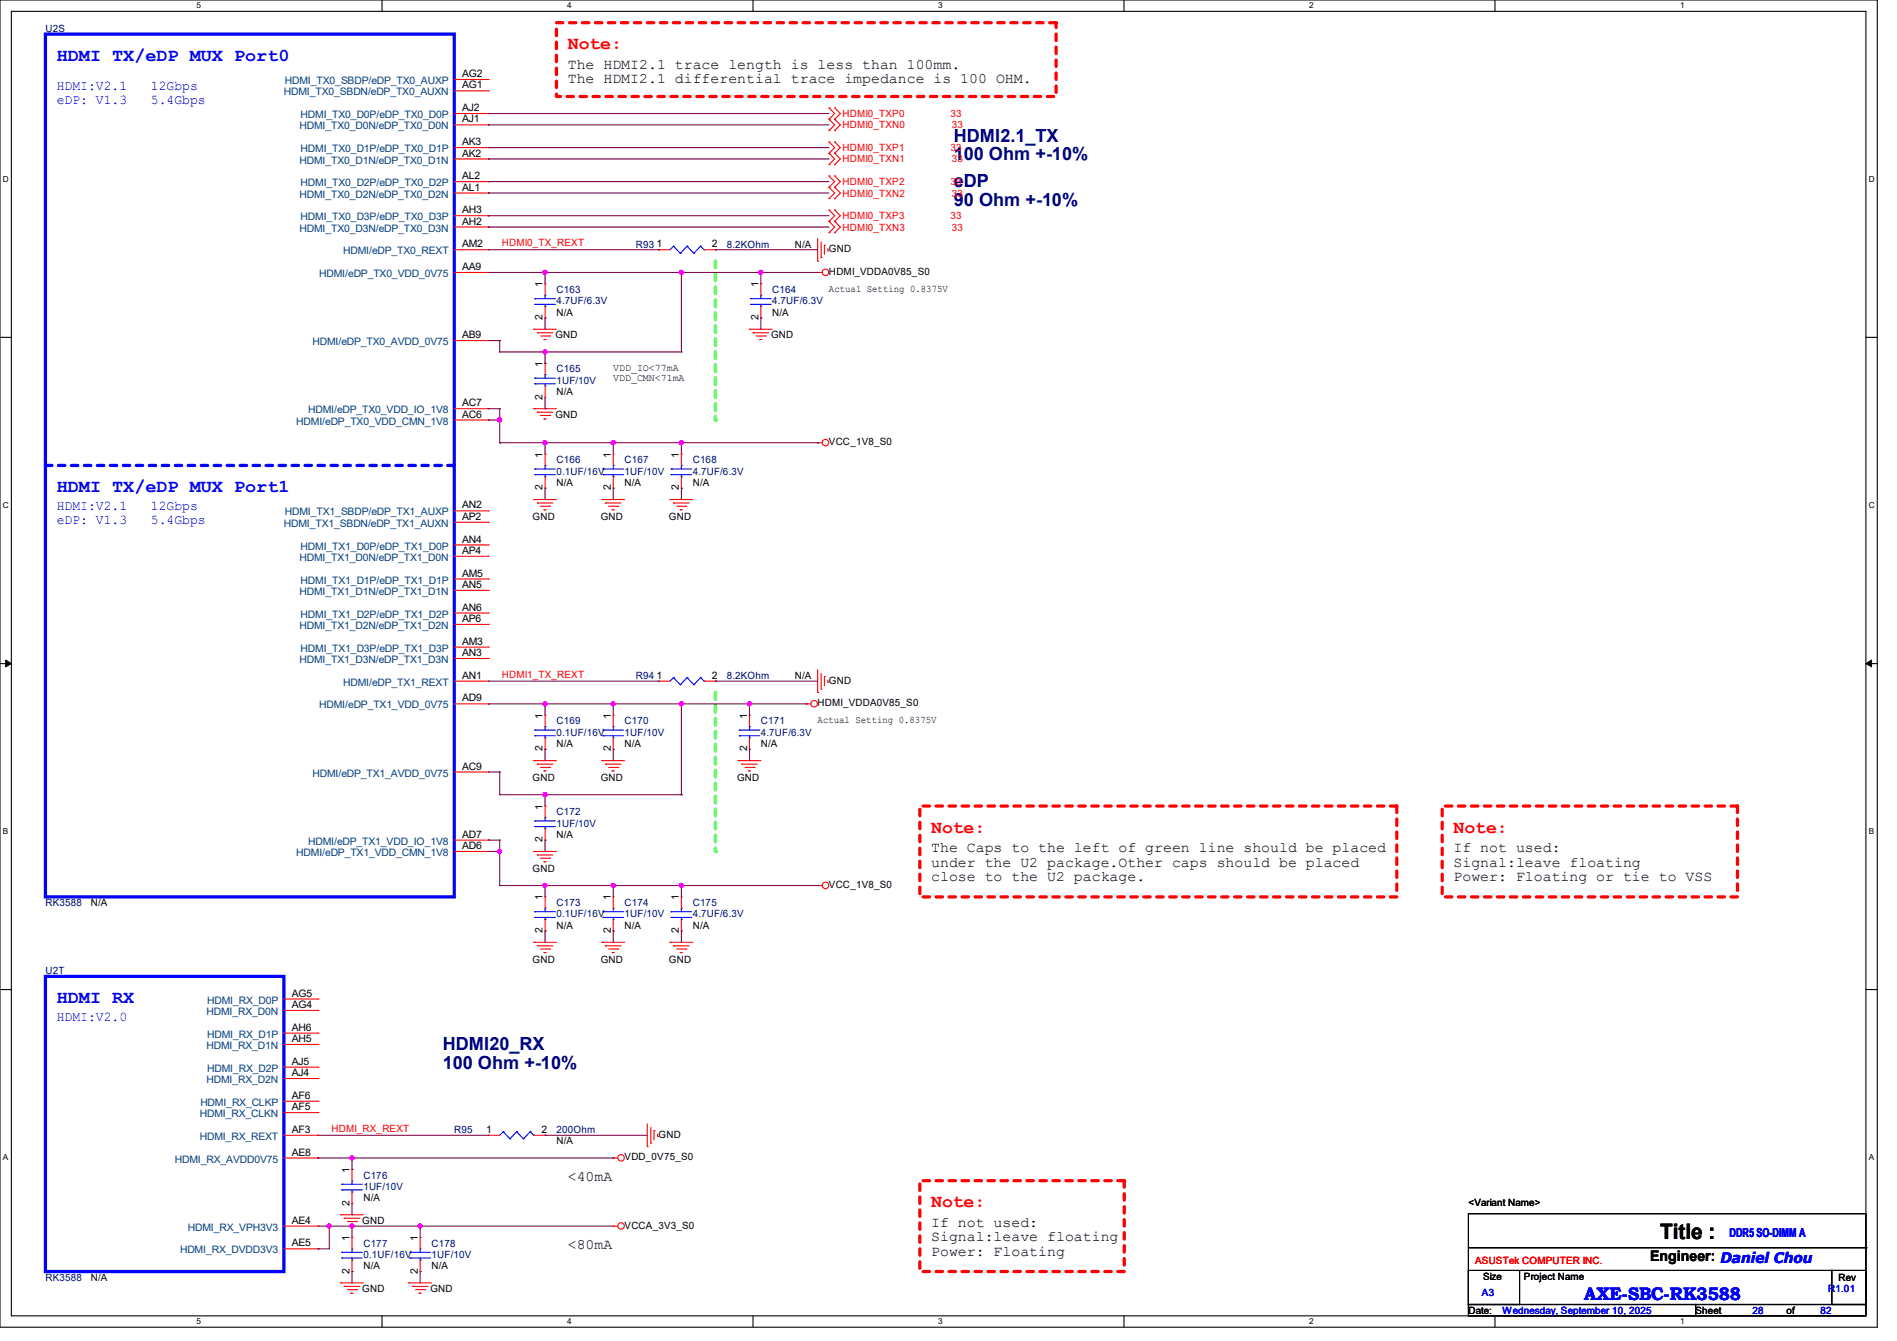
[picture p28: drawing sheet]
<svg xmlns="http://www.w3.org/2000/svg" width="297mm" height="210mm" viewBox="0 0 297 210" stroke-linecap="round" stroke-linejoin="round" font-family="sans-serif">
<defs><g id="words">
<text font-size="3.3" x="259.9" y="194.1">Title :</text>
<g font-size="2.8" fill="#00f">
<text x="8.9" y="9.5">HDMI TX/eDP MUX Port0</text>
<text x="8.9" y="77">HDMI TX/eDP MUX Port1</text>
<text x="8.9" y="157.1">HDMI RX</text>
<text x="248" y="203.6">AXE-SBC-RK3588</text>
</g>
<g font-size="2.8" fill="#f00">
<text x="88.9" y="7.7">Note:</text>
<text x="145.8" y="130.4">Note:</text>
<text x="227.6" y="130.4">Note:</text>
<text x="145.8" y="189.1">Note:</text>
</g>
<g font-size="2.8" fill="#000080">
<text x="149.4" y="22.2">HDMI2.1_TX</text>
<text x="149.4" y="25.1">100 Ohm +-10%</text>
<text x="149.4" y="29.3">eDP</text>
<text x="149.4" y="32.2">90 Ohm +-10%</text>
<text x="69.3" y="164.4">HDMI20_RX</text>
<text x="69.3" y="167.3">100 Ohm +-10%</text>
</g>
<g font-size="2.3">
<text x="88.9" y="10.8">The HDMI2.1 trace length is less than 100mm.</text>
<text x="88.9" y="13">The HDMI2.1 differential trace impedance is 100 OHM.</text>
<text x="145.8" y="133.4">The Caps to the left of green line should be placed</text>
<text x="145.8" y="135.7">under the U2 package.Other caps should be placed</text>
<text x="227.6" y="133.4">If not used:</text>
<text x="227.6" y="135.7">Signal:leave floating</text>
<text x="145.8" y="138">close to the U2 package.</text>
<text x="227.6" y="138">Power: Floating or tie to VSS</text>
<text x="88.9" y="185">&lt;40mA</text>
<text x="88.9" y="195.7">&lt;80mA</text>
<text x="145.8" y="192.1">If not used:</text>
<text x="145.8" y="194.4">Signal:leave floating</text>
<text x="145.8" y="196.7">Power: Floating</text>
<text x="258.4" y="197.5">Engineer: Daniel Chou</text>
</g>
<g font-size="2.1" fill="#00f">
<text x="8.9" y="14.1">HDMI:V2.1</text>
<text x="8.9" y="16.2">eDP: V1.3</text>
<text x="23.6" y="14.1">12Gbps</text>
<text x="23.6" y="16.2">5.4Gbps</text>
<text x="8.9" y="79.9">HDMI:V2.1</text>
<text x="8.9" y="82">eDP: V1.3</text>
<text x="23.6" y="79.9">12Gbps</text>
<text x="23.6" y="82">5.4Gbps</text>
<text x="8.9" y="159.9">HDMI:V2.0</text>
</g>
<text font-size="1.9" fill="#00f" x="270.8" y="193.7">DDR5 SO-DIMM A</text>
<g font-size="1.6" fill="#000080">
<text x="7.1" y="5">U2S</text>
<text x="99.6" y="38.8">R93</text>
<text x="113.8" y="38.8">8.2KOhm</text>
<text x="87.1" y="45.9">C163</text>
<text x="87.1" y="47.7">4.7UF/6.3V</text>
<text x="120.9" y="45.9">C164</text>
<text x="120.9" y="47.7">4.7UF/6.3V</text>
<text x="87.1" y="58.3">C165</text>
<text x="87.1" y="60.1">1UF/10V</text>
<text x="87.1" y="72.6">C166</text>
<text x="87.1" y="74.3">0.1UF/16V</text>
<text x="97.8" y="72.6">C167</text>
<text x="97.8" y="74.3">1UF/10V</text>
<text x="108.5" y="72.6">C168</text>
<text x="108.5" y="74.3">4.7UF/6.3V</text>
<text x="99.6" y="106.3">R94</text>
<text x="113.8" y="106.3">8.2KOhm</text>
<text x="87.1" y="113.5">C169</text>
<text x="97.8" y="113.5">C170</text>
<text x="119.1" y="113.5">C171</text>
<text x="87.1" y="115.2">0.1UF/16V</text>
<text x="97.8" y="115.2">1UF/10V</text>
<text x="119.1" y="115.2">4.7UF/6.3V</text>
<text x="87.1" y="127.7">C172</text>
<text x="87.1" y="129.5">1UF/10V</text>
<text x="7.1" y="141.9">RK3588</text>
<text x="87.1" y="141.9">C173</text>
<text x="87.1" y="143.7">0.1UF/16V</text>
<text x="97.8" y="141.9">C174</text>
<text x="97.8" y="143.7">1UF/10V</text>
<text x="108.5" y="141.9">C175</text>
<text x="108.5" y="143.7">4.7UF/6.3V</text>
<text x="7.1" y="152.6">U2T</text>
<text x="71.1" y="177.5">R95</text>
<text x="87.1" y="177.5">200Ohm</text>
<text x="56.9" y="184.6">C176</text>
<text x="56.9" y="186.3">1UF/10V</text>
<text x="56.9" y="195.2">C177</text>
<text x="56.9" y="197">0.1UF/16V</text>
<text x="67.6" y="195.2">C178</text>
<text x="67.6" y="197">1UF/10V</text>
<text x="7.1" y="200.6">RK3588</text>
</g>
<g font-size="1.6" fill="#004080">
<text x="44.4" y="14.9">HDMI_TX0_SBDN/eDP_TX0_AUXN</text>
<text x="44.6" y="13.2">HDMI_TX0_SBDP/eDP_TX0_AUXP</text>
<text x="46.9" y="20.3">HDMI_TX0_D0N/eDP_TX0_D0N</text>
<text x="47.1" y="18.5">HDMI_TX0_D0P/eDP_TX0_D0P</text>
<text x="47.1" y="23.8">HDMI_TX0_D1P/eDP_TX0_D1P</text>
<text x="46.9" y="25.6">HDMI_TX0_D1N/eDP_TX0_D1N</text>
<text x="47.1" y="29.2">HDMI_TX0_D2P/eDP_TX0_D2P</text>
<text x="46.9" y="30.9">HDMI_TX0_D2N/eDP_TX0_D2N</text>
<text x="47.1" y="34.5">HDMI_TX0_D3P/eDP_TX0_D3P</text>
<text x="46.9" y="36.3">HDMI_TX0_D3N/eDP_TX0_D3N</text>
<text x="53.7" y="39.8">HDMI/eDP_TX0_REXT</text>
<text x="50" y="43.4">HDMI/eDP_TX0_VDD_0V75</text>
<text x="48.9" y="54.1">HDMI/eDP_TX0_AVDD_0V75</text>
<text x="48.3" y="64.7">HDMI/eDP_TX0_VDD_IO_1V8</text>
<text x="46.4" y="66.5">HDMI/eDP_TX0_VDD_CMN_1V8</text>
<text x="44.4" y="82.5">HDMI_TX1_SBDN/eDP_TX1_AUXN</text>
<text x="44.6" y="80.7">HDMI_TX1_SBDP/eDP_TX1_AUXP</text>
<text x="46.9" y="87.8">HDMI_TX1_D0N/eDP_TX1_D0N</text>
<text x="47.1" y="86.1">HDMI_TX1_D0P/eDP_TX1_D0P</text>
<text x="46.9" y="93.2">HDMI_TX1_D1N/eDP_TX1_D1N</text>
<text x="47.1" y="91.4">HDMI_TX1_D1P/eDP_TX1_D1P</text>
<text x="46.9" y="98.5">HDMI_TX1_D2N/eDP_TX1_D2N</text>
<text x="47.1" y="96.7">HDMI_TX1_D2P/eDP_TX1_D2P</text>
<text x="46.9" y="103.8">HDMI_TX1_D3N/eDP_TX1_D3N</text>
<text x="47.1" y="102.1">HDMI_TX1_D3P/eDP_TX1_D3P</text>
<text x="53.7" y="107.4">HDMI/eDP_TX1_REXT</text>
<text x="50" y="111">HDMI/eDP_TX1_VDD_0V75</text>
<text x="48.9" y="121.6">HDMI/eDP_TX1_AVDD_0V75</text>
<text x="46.4" y="134.1">HDMI/eDP_TX1_VDD_CMN_1V8</text>
<text x="48.3" y="132.3">HDMI/eDP_TX1_VDD_IO_1V8</text>
<text x="32.3" y="159">HDMI_RX_D0N</text>
<text x="32.4" y="157.2">HDMI_RX_D0P</text>
<text x="32.3" y="164.3">HDMI_RX_D1N</text>
<text x="32.4" y="162.5">HDMI_RX_D1P</text>
<text x="32.4" y="167.9">HDMI_RX_D2P</text>
<text x="31.4" y="173.2">HDMI_RX_CLKP</text>
<text x="32.3" y="169.6">HDMI_RX_D2N</text>
<text x="31.3" y="178.5">HDMI_RX_REXT</text>
<text x="31.3" y="175">HDMI_RX_CLKN</text>
<text x="27.4" y="182.1">HDMI_RX_AVDD0V75</text>
<text x="28.2" y="196.3">HDMI_RX_DVDD3V3</text>
<text x="29.4" y="192.7">HDMI_RX_VPH3V3</text>
</g>
<g font-size="1.6">
<text x="72.3" y="13.8">AG1</text>
<text x="72.3" y="12.1">AG2</text>
<text x="72.3" y="17.4">AJ2</text>
<text x="72.3" y="19.2">AJ1</text>
<text x="72.3" y="22.7">AK3</text>
<text x="72.3" y="24.5">AK2</text>
<text x="72.3" y="29.8">AL1</text>
<text x="72.3" y="28.1">AL2</text>
<text x="72.3" y="35.2">AH2</text>
<text x="72.3" y="33.4">AH3</text>
<text x="72.3" y="38.7">AM2</text>
<text x="102.8" y="38.7">1</text>
<text x="111.5" y="38.7">2</text>
<text x="124.5" y="38.8">N/A</text>
<text x="129.8" y="39.5">GND</text>
<text x="72.3" y="42.3">AA9</text>
<text x="85" y="45" transform="rotate(-90 85 45)">1</text>
<text x="118.7" y="45" transform="rotate(-90 118.7 45)">1</text>
<text x="129.8" y="45.7">Actual Setting 0.8375V</text>
<text x="129.8" y="43.1">HDMI_VDDA0V85_S0</text>
<text x="72.3" y="53">AB9</text>
<text x="85" y="50.1" transform="rotate(-90 85 50.1)">2</text>
<text x="87" y="53">GND</text>
<text x="87.1" y="49.4">N/A</text>
<text x="118.7" y="50.1" transform="rotate(-90 118.7 50.1)">2</text>
<text x="120.7" y="53">GND</text>
<text x="120.9" y="49.4">N/A</text>
<text x="85" y="57.4" transform="rotate(-90 85 57.4)">1</text>
<text x="96" y="58.1">VDD_IO&lt;77mA</text>
<text x="96" y="59.7">VDD_CMN&lt;71mA</text>
<text x="72.3" y="65.4">AC6</text>
<text x="72.3" y="63.6">AC7</text>
<text x="85" y="62.6" transform="rotate(-90 85 62.6)">2</text>
<text x="87" y="65.4">GND</text>
<text x="87.1" y="61.9">N/A</text>
<text x="85" y="71.7" transform="rotate(-90 85 71.7)">1</text>
<text x="95.6" y="71.7" transform="rotate(-90 95.6 71.7)">1</text>
<text x="106.3" y="71.7" transform="rotate(-90 106.3 71.7)">1</text>
<text x="129.8" y="69.7">VCC_1V8_S0</text>
<text x="85" y="76.8" transform="rotate(-90 85 76.8)">2</text>
<text x="87.1" y="76.1">N/A</text>
<text x="95.6" y="76.8" transform="rotate(-90 95.6 76.8)">2</text>
<text x="97.8" y="76.1">N/A</text>
<text x="106.3" y="76.8" transform="rotate(-90 106.3 76.8)">2</text>
<text x="108.5" y="76.1">N/A</text>
<text x="72.3" y="79.6">AN2</text>
<text x="72.3" y="81.4">AP2</text>
<text x="83.4" y="81.4">GND</text>
<text x="94.1" y="81.4">GND</text>
<text x="104.7" y="81.4">GND</text>
<text x="72.3" y="85">AN4</text>
<text x="72.3" y="86.7">AP4</text>
<text x="72.3" y="90.3">AM5</text>
<text x="72.3" y="92.1">AN5</text>
<text x="72.3" y="95.6">AN6</text>
<text x="72.3" y="101">AM3</text>
<text x="72.3" y="97.4">AP6</text>
<text x="72.3" y="106.3">AN1</text>
<text x="72.3" y="102.7">AN3</text>
<text x="102.8" y="106.3">1</text>
<text x="111.5" y="106.3">2</text>
<text x="124.5" y="106.3">N/A</text>
<text x="129.8" y="107.1">GND</text>
<text x="72.3" y="109.9">AD9</text>
<text x="85" y="112.6" transform="rotate(-90 85 112.6)">1</text>
<text x="95.6" y="112.6" transform="rotate(-90 95.6 112.6)">1</text>
<text x="117" y="112.6" transform="rotate(-90 117 112.6)">1</text>
<text x="128" y="113.2">Actual Setting 0.8375V</text>
<text x="128" y="110.6">HDMI_VDDA0V85_S0</text>
<text x="85" y="117.7" transform="rotate(-90 85 117.7)">2</text>
<text x="87.1" y="117">N/A</text>
<text x="95.6" y="117.7" transform="rotate(-90 95.6 117.7)">2</text>
<text x="97.8" y="117">N/A</text>
<text x="117" y="117.7" transform="rotate(-90 117 117.7)">2</text>
<text x="119.1" y="117">N/A</text>
<text x="72.3" y="120.5">AC9</text>
<text x="83.4" y="122.3">GND</text>
<text x="94.1" y="122.3">GND</text>
<text x="115.4" y="122.3">GND</text>
<text x="72.3" y="131.2">AD7</text>
<text x="85" y="131.9" transform="rotate(-90 85 131.9)">2</text>
<text x="85" y="126.8" transform="rotate(-90 85 126.8)">1</text>
<text x="87.1" y="131.2">N/A</text>
<text x="72.3" y="133">AD6</text>
<text x="83.4" y="136.6">GND</text>
<text x="14.2" y="141.9">N/A</text>
<text x="85" y="141" transform="rotate(-90 85 141)">1</text>
<text x="95.6" y="141" transform="rotate(-90 95.6 141)">1</text>
<text x="106.3" y="141" transform="rotate(-90 106.3 141)">1</text>
<text x="129.8" y="139.1">VCC_1V8_S0</text>
<text x="85" y="146.1" transform="rotate(-90 85 146.1)">2</text>
<text x="87.1" y="145.5">N/A</text>
<text x="95.6" y="146.1" transform="rotate(-90 95.6 146.1)">2</text>
<text x="97.8" y="145.5">N/A</text>
<text x="106.3" y="146.1" transform="rotate(-90 106.3 146.1)">2</text>
<text x="108.5" y="145.5">N/A</text>
<text x="83.4" y="150.8">GND</text>
<text x="94.1" y="150.8">GND</text>
<text x="104.7" y="150.8">GND</text>
<text x="45.7" y="157.9">AG4</text>
<text x="45.7" y="156.1">AG5</text>
<text x="45.7" y="161.4">AH6</text>
<text x="45.7" y="163.2">AH5</text>
<text x="45.7" y="166.8">AJ5</text>
<text x="45.7" y="173.9">AF5</text>
<text x="45.7" y="172.1">AF6</text>
<text x="45.7" y="168.5">AJ4</text>
<text x="45.7" y="177.4">AF3</text>
<text x="76.1" y="177.4">1</text>
<text x="84.8" y="177.4">2</text>
<text x="87.1" y="179.2">N/A</text>
<text x="103.1" y="178.2">GND</text>
<text x="45.7" y="181">AE8</text>
<text x="54.7" y="183.7" transform="rotate(-90 54.7 183.7)">1</text>
<text x="97.8" y="181.7">VDD_0V75_S0</text>
<text x="45.7" y="191.6">AE4</text>
<text x="54.7" y="188.8" transform="rotate(-90 54.7 188.8)">2</text>
<text x="56.7" y="191.7">GND</text>
<text x="56.9" y="188.1">N/A</text>
<text x="229.9" y="188.8">&lt;Variant Name&gt;</text>
<text x="45.7" y="195.2">AE5</text>
<text x="54.7" y="194.3" transform="rotate(-90 54.7 194.3)">1</text>
<text x="65.4" y="194.3" transform="rotate(-90 65.4 194.3)">1</text>
<text x="97.8" y="192.4">VCCA_3V3_S0</text>
<text x="14.2" y="200.6">N/A</text>
<text x="54.7" y="199.5" transform="rotate(-90 54.7 199.5)">2</text>
<text x="56.7" y="202.3">GND</text>
<text x="56.9" y="198.8">N/A</text>
<text x="65.4" y="199.5" transform="rotate(-90 65.4 199.5)">2</text>
<text x="67.4" y="202.3">GND</text>
<text x="67.6" y="198.8">N/A</text>
<text x="232.2" y="200.4">Size</text>
<text x="238.6" y="200.4">Project Name</text>
<text x="287.9" y="200.6">Rev</text>
<text x="229.9" y="205.7">Date:</text>
<text x="265.5" y="205.7">Sheet</text>
<text x="279.7" y="205.7">of</text>
</g>
<g font-size="1.6" fill="#f00">
<text x="131.9" y="18.3">HDMI0_TXP0</text>
<text x="131.9" y="20.1">HDMI0_TXN0</text>
<text x="131.9" y="23.7">HDMI0_TXP1</text>
<text x="148.8" y="18.3">33</text>
<text x="148.8" y="23.7">33</text>
<text x="149" y="20.1">33</text>
<text x="131.9" y="25.4">HDMI0_TXN1</text>
<text x="131.9" y="29">HDMI0_TXP2</text>
<text x="148.8" y="29">33</text>
<text x="149" y="25.4">33</text>
<text x="131.9" y="30.8">HDMI0_TXN2</text>
<text x="131.9" y="34.3">HDMI0_TXP3</text>
<text x="148.8" y="34.3">33</text>
<text x="149" y="30.8">33</text>
<text x="78.6" y="38.6">HDMI0_TX_REXT</text>
<text x="131.9" y="36.1">HDMI0_TXN3</text>
<text x="149" y="36.1">33</text>
<text x="78.6" y="106.1">HDMI1_TX_REXT</text>
<text x="51.9" y="177.2">HDMI_RX_REXT</text>
<text x="231" y="197.9">ASUSTek COMPUTER INC.</text>
</g>
<g font-size="1.6" fill="#00f">
<text x="232" y="202.9">A3</text>
<text x="286.3" y="202.3">R1.01</text>
<text x="235.2" y="205.7">Wednesday, September 10, 2025</text>
<text x="274.4" y="205.7">28</text>
<text x="285" y="205.7">82</text>
</g>
<g font-size="1.3">
<text x="30.8" y="1.3">5</text>
<text x="88.8" y="1.3">4</text>
<text x="146.9" y="1.3">3</text>
<text x="205" y="1.3">2</text>
<text x="263.1" y="1.3">1</text>
<text x=".5" y="28.4">D</text>
<text x="292.6" y="28.4">D</text>
<text x=".5" y="79.5">C</text>
<text x="292.6" y="79.5">C</text>
<text x=".5" y="130.6">B</text>
<text x="292.6" y="130.6">B</text>
<text x=".5" y="181.7">A</text>
<text x="292.6" y="181.7">A</text>
<text x="30.8" y="207.4">5</text>
<text x="88.8" y="207.4">4</text>
<text x="146.9" y="207.4">3</text>
<text x="205" y="207.4">2</text>
<text x="263.1" y="207.4">1</text>
</g>
</g></defs>
<path d="M0 0h293.9v207.9h-293.9zM1.8 1.8h290.3v204.3h-290.3z" fill="none" stroke="#000" stroke-width=".17"/>
<g fill="#fff">
<path d="M30.8 .2h.7v1.4h-.7z"/>
<path d="M30.8 206.2h.7v1.4h-.7z"/>
</g>
<path d="M59.8 0v1.8M59.8 206.1v1.8" fill="none" stroke="#000" stroke-width=".17"/>
<g fill="#fff">
<path d="M88.8 .2h.7v1.4h-.7z"/>
<path d="M88.8 206.2h.7v1.4h-.7z"/>
</g>
<path d="M117.9 0v1.8M117.9 206.1v1.8" fill="none" stroke="#000" stroke-width=".17"/>
<g fill="#fff">
<path d="M146.9 .2h.7v1.4h-.7z"/>
<path d="M146.9 206.2h.7v1.4h-.7z"/>
</g>
<path d="M176 0v1.8M176 206.1v1.8" fill="none" stroke="#000" stroke-width=".17"/>
<g fill="#fff">
<path d="M205 .2h.7v1.4h-.7z"/>
<path d="M205 206.2h.7v1.4h-.7z"/>
</g>
<path d="M234.1 0v1.8M234.1 206.1v1.8" fill="none" stroke="#000" stroke-width=".17"/>
<g fill="#fff">
<path d="M263.1 .2h.6v1.4h-.6z"/>
<path d="M263.1 206.2h.6v1.4h-.6z"/>
<path d="M.5 27.3h.9v1.4h-.9z"/>
<path d="M292.6 27.3h.9v1.4h-.9z"/>
<path d="M.5 78.4h.9v1.4h-.9z"/>
<path d="M292.6 78.4h.9v1.4h-.9z"/>
</g>
<path d="M0 52.8h1.8M292.1 52.8h1.8" fill="none" stroke="#000" stroke-width=".17"/>
<g fill="#fff">
<path d="M.5 129.5h.8v1.4h-.8z"/>
<path d="M292.6 129.5h.8v1.4h-.8z"/>
</g>
<path d="M0 103.9h1.8M292.1 103.9h1.8" fill="none" stroke="#000" stroke-width=".17"/>
<path d="M.9 103.4l.9 .5-.9 .5zM292.1 103.9l.9-.5v1z" fill="#000" stroke="#000" stroke-width=".16"/>
<g fill="#fff">
<path d="M.5 180.5h.8v1.4h-.8z"/>
<path d="M292.6 180.5h.8v1.4h-.8z"/>
</g>
<path d="M0 155h1.8M292.1 155h1.8" fill="none" stroke="#000" stroke-width=".17"/>
<path d="M112 40.9v24.9" fill="none" stroke="#0f0" stroke-width=".51" stroke-dasharray="1 1"/>
<circle cx="112" cy="65.8" r=".25" fill="#0f0" stroke-dasharray="1 1"/>
<path d="M112 108.5v24.8" fill="none" stroke="#0f0" stroke-width=".51" stroke-dasharray="1 1"/>
<circle cx="112" cy="133.3" r=".25" fill="#0f0" stroke-dasharray="1 1"/>
<path d="M87.1 3.6h78.3v11.5h-78.3zM144 126.2h74.7v14.3h-74.7zM225.8 126.2h46.2v14.3h-46.2zM144 184.9h32v14.2h-32z" fill="none" stroke="#f00" stroke-width=".51" stroke-dasharray="1 1"/>
<g fill="none" stroke="#f00" stroke-width=".17">
<path d="M129.8 18.7h.1M129.8 16.9h.1M129.8 16.9l.9 .9-.9 .9M129.8 18.7l.9 .9-.9 .8M130.7 18.7h.1M130.7 16.9h.1M130.7 16.9l.9 .9-.9 .9M130.7 18.7l.9 .9-.9 .8M103.1 39.1h.1M103.1 39.1h1.8M110.2 39.1h1.8M112 39.1h.1"/>
<path d="M128 37.3v3.6M128.6 37.9v2.4M129.1 38.4h.1M129.1 38.4v1.4M129.6 39.3h.1M129.6 38.9v.4M129.8 20.4h.1M129.8 24h.1M129.8 22.2h.1M129.8 25.8h.1M129.8 29.3h.1M129.8 27.6h.1"/>
<path d="M129.8 31.1h.1M129.8 34.7h.1M129.8 32.9h.1M129.8 36.4h.1M129.8 22.2l.9 .9-.9 .9M129.8 24l.9 .9-.9 .9M129.8 27.6l.9 .8-.9 .9M129.8 29.3l.9 .9-.9 .9M129.8 32.9l.9 .9-.9 .9M129.8 34.7l.9 .9-.9 .8M130.7 20.4h.1M130.7 24h.1"/>
<path d="M130.7 22.2h.1M130.7 25.8h.1M130.7 29.3h.1M130.7 27.6h.1M130.7 31.1h.1M130.7 34.7h.1M130.7 32.9h.1M130.7 36.4h.1M130.7 22.2l.9 .9-.9 .9M130.7 24l.9 .9-.9 .9M130.7 27.6l.9 .8-.9 .9M130.7 29.3l.9 .9-.9 .9"/>
<path d="M130.7 32.9l.9 .9-.9 .9M130.7 34.7l.9 .9-.9 .8M83.6 51.6h.1M83.6 51.6h3.5M84.1 52.1h.1M84.1 52.1h2.5M84.6 52.6h1.5M85.2 53.2h.1M85.2 53.2h.3M85.3 56.9h.1M85.3 56.9v1.8M86.1 52.6h.1"/>
<path d="M117.3 51.6h.1M117.3 51.6h3.6M117.9 52.1h.1M117.9 52.1h2.5M118.4 52.6h1.4M119 53.2h.1M119 53.2h.3M119.1 44.4h.1M119.1 49.8h.1M119.1 44.4v1.8M119.1 48v1.8M119.8 52.6h.1"/>
<path d="M128 40.9h.1M128 42.7h.1M128 42.7h.7M128.6 40.3h.1M83.6 78.2h.1M83.6 64h.1M83.6 78.2h3.5M83.6 64h3.5M84.1 78.8h.1M84.1 64.6h.1M84.1 78.8h2.5M84.1 64.6h2.5"/>
<path d="M84.6 79.3h1.5M84.6 65.1h1.5M85.2 79.8h.1M85.2 65.6h.1M85.2 79.8h.3M85.2 65.6h.3M85.3 62.2h.1M85.3 60.5v1.7M86.1 79.3h.1M86.1 65.1h.1M94.2 78.2h.1M94.2 78.2h3.6"/>
<path d="M94.8 78.8h.1M94.8 78.8h2.4M95.3 79.3h1.4M95.8 79.8h.1M95.8 79.8h.4M96 71.1h.1M96 76.5h.1M96 71.1v1.8M96 74.7v1.8M96.7 79.3h.1M104.9 78.2h.1M104.9 78.2h3.6"/>
<path d="M105.5 78.8h.1M105.5 78.8h2.4M106 79.3h1.4M106.5 79.8h.1M106.5 79.8h.3M107.4 79.3h.1M128 69.3h.1M128 69.3h.7M83.6 119.1h.1M83.6 119.1h3.5M84.1 119.7h.1M84.1 119.7h2.5"/>
<path d="M85.3 112h.1M85.3 117.3h.1M85.3 112v1.8M85.3 115.6v1.7M94.2 119.1h.1M94.2 119.1h3.6M94.8 119.7h.1M94.8 119.7h2.4M103.1 106.7h.1M103.1 106.7h1.8M110.2 106.7h1.8M112 106.7h.1"/>
<path d="M115.6 119.1h.1M115.6 119.1h3.5M116.1 119.7h.1M116.1 119.7h2.5M117.3 112h.1M117.3 117.3h.1M117.3 112v1.8M117.3 115.6v1.7M126.2 110.2h.1M126.2 110.2h.8M128 108.5h.1M128 104.9v3.6"/>
<path d="M128.6 107.9h.1M128.6 105.5v2.4M129.1 106h.1M129.1 106v1.4M129.6 106.8h.1M129.6 106.5v.3M83.6 133.3h.1M83.6 133.3h3.5M84.1 133.9h.1M84.1 133.9h2.5M84.6 120.2h1.5M84.6 134.4h1.5"/>
<path d="M85.2 120.7h.1M85.2 135h.1M85.2 120.7h.3M85.2 135h.3M85.3 126.2h.1M85.3 131.6h.1M85.3 126.2v1.8M85.3 129.8v1.8M86.1 120.2h.1M86.1 134.4h.1M95.3 120.2h1.4M95.8 120.7h.1"/>
<path d="M95.8 120.7h.4M96.7 120.2h.1M116.6 120.2h1.5M117.2 120.7h.1M117.2 120.7h.3M118.1 120.2h.1M128 138.7h.1M128 138.7h.7M44.4 158.2h5.4M44.4 156.5h5.4M49.8 158.2h.1M49.8 156.5h.1"/>
<path d="M83.6 147.6h.1M83.6 147.6h3.5M84.1 148.1h.1M84.1 148.1h2.5M84.6 148.6h1.5M85.2 149.2h.1M85.2 149.2h.3M85.3 140.5h.1M85.3 145.8h.1M85.3 140.5v1.7M85.3 144v1.8M86.1 148.6h.1"/>
<path d="M94.2 147.6h.1M94.2 147.6h3.6M94.8 148.1h.1M94.8 148.1h2.4M95.3 148.6h1.4M95.8 149.2h.1M95.8 149.2h.4M96 140.5h.1M96 145.8h.1M96 140.5v1.7M96 144v1.8M96.7 148.6h.1"/>
<path d="M104.9 147.6h.1M104.9 147.6h3.6M105.5 148.1h.1M105.5 148.1h2.4M106 148.6h1.4M106.5 149.2h.1M106.5 149.2h.3M106.7 140.5h.1M106.7 145.8h.1M106.7 140.5v1.7M106.7 144v1.8M107.4 148.6h.1"/>
<path d="M44.4 177.8h5.4M44.4 174.2h5.4M44.4 172.5h5.4M44.4 163.6h5.4M44.4 161.8h5.4M44.4 168.9h5.4M44.4 167.1h5.4M49.8 177.8h.1M49.8 174.2h.1M49.8 172.5h.1M49.8 163.6h.1M49.8 161.8h.1"/>
<path d="M49.8 168.9h.1M49.8 167.1h.1M101.3 179.6h.1M101.3 176v3.6M101.9 179h.1M101.9 176.6v2.4M102.4 177.1h.1M102.4 177.1v1.4M103 178h.1M103 177.6v.4M44.4 181.4h5.4M44.4 192h5.4"/>
<path d="M44.4 195.6h5.4M49.8 192h.1M49.8 195.6h.1M49.8 181.4h.1M53.3 190.2h.1M53.3 190.2h3.6M53.9 190.8h.1M53.9 190.8h2.4M54.4 191.3h1.4M54.9 191.9h.1M54.9 191.9h.4M55.8 191.3h.1"/>
<path d="M65.8 193.8h.1M65.8 199.1h.1M65.8 193.8v1.8M65.8 197.4v1.7M96 181.4h.1M96 192h.1M96 181.4h.7M96 192h.7M53.3 200.9h.1M53.3 200.9h3.6M53.9 201.5h.1M53.9 201.5h2.4"/>
<path d="M54.4 202h1.4M54.9 202.5h.1M54.9 202.5h.4M55.8 202h.1M64 200.9h.1M64 200.9h3.6M64.6 201.5h.1M64.6 201.5h2.4M65.1 202h1.4M65.6 202.5h.1M65.6 202.5h.4M66.5 202h.1"/>
<circle cx="129.2" cy="42.7" r=".51"/>
<circle cx="129.2" cy="69.3" r=".51"/>
<circle cx="127.5" cy="110.2" r=".51"/>
<circle cx="129.2" cy="138.7" r=".51"/>
<circle cx="97.2" cy="181.3" r=".51"/>
<circle cx="97.2" cy="192" r=".51"/>
</g>
<path d="M229.9 190.1h62.2v14.2h-62.2zM229.9 199h8v5.3h-8zM229.9 195.4h62.2M238.1 199h48.7M286.8 199h5.3v5.3h-5.3zM286.8 199h.1M292.1 195.4h.1M229.9 204.3h35.6v1.8h-35.6zM265.5 204.3h26.6v1.8h-26.6z" fill="none" stroke="#000" stroke-width=".17"/>
<g fill="none" stroke="#00f" stroke-width=".17">
<path d="M105.5 38.6h.1M105.5 38.6l1 1.1M105.5 38.6l-.6 .5M106.5 39.7h.1M107.6 38.6h.1M107.6 38.6l1 1.1M107.6 38.6l-1.1 1.1M108.6 39.7h.1M109.7 38.6h.1M109.7 38.6l.5 .5M109.7 38.6l-1.1 1.1M110.2 39.1h.1"/>
<path d="M83.7 59.2h.1M83.7 59.2h3.3M85.3 58.7h.1M85.3 58.7v.5M117.5 46.8h.1M117.5 47.7h.1M117.5 46.8h3.2M117.5 47.7h3.2M119.1 46.2h.1M119.1 48h.1M119.1 46.2v.6M119.1 47.7v.3"/>
<path d="M83.7 60.1h.1M83.7 60.1h3.3M85.3 60.5h.1M85.3 60.1v.4M94.4 73.4h.1M94.4 74.3h.1M94.4 73.4h3.2M94.4 74.3h3.2M96 72.9h.1M96 74.7h.1M96 72.9v.5M96 74.3v.4"/>
<path d="M83.7 114.3h.1M83.7 115.2h.1M83.7 114.3h3.3M83.7 115.2h3.3M85.3 113.8h.1M85.3 115.6h.1M85.3 113.8v.5M85.3 115.2v.4M105.5 106.1h.1M105.5 106.1l1 1.1M105.5 106.1l-.6 .6M106.5 107.2h.1"/>
<path d="M107.6 106.1h.1M107.6 106.1l1 1.1M107.6 106.1l-1.1 1.1M108.6 107.2h.1M109.7 106.1h.1M109.7 106.1l.5 .6M109.7 106.1l-1.1 1.1M110.2 106.7h.1M115.7 114.3h.1M115.7 115.2h.1M115.7 114.3h3.3M115.7 115.2h3.3"/>
<path d="M117.3 113.8h.1M117.3 115.6h.1M117.3 113.8v.5M117.3 115.2v.4M83.7 128.6h.1M83.7 129.5h.1M83.7 128.6h3.3M83.7 129.5h3.3M85.3 128h.1M85.3 129.8h.1M85.3 128v.6M85.3 129.5v.3"/>
<path d="M83.7 142.8h.1M83.7 143.7h.1M83.7 142.8h3.3M83.7 143.7h3.3M85.3 142.2h.1M85.3 144h.1M85.3 142.2v.6M85.3 143.7v.3M94.4 142.8h.1M94.4 143.7h.1M94.4 142.8h3.2M94.4 143.7h3.2"/>
<path d="M96 142.2h.1M96 144h.1M96 142.2v.6M96 143.7v.3M105.1 142.8h.1M105.1 143.7h.1M105.1 142.8h3.2M105.1 143.7h3.2M106.7 142.2h.1M106.7 144h.1M106.7 142.2v.6M106.7 143.7v.3"/>
<path d="M64.2 196.1h.1M64.2 197h.1M64.2 196.1h3.2M64.2 197h3.2M65.8 195.6h.1M65.8 197.4h.1M65.8 195.6v.5M65.8 197v.4"/>
</g>
<path d="M7.1 5.3h64v135.2h-64zM7.1 152.9h37.3v46.2h-37.3z" fill="none" stroke="#00f" stroke-width=".51"/>
<path d="M71.1 72.9h-64" fill="none" stroke="#00f" stroke-width=".51" stroke-dasharray="1 1"/>
<circle cx="7.1" cy="72.9" r=".25" fill="#00f" stroke-dasharray="1 1"/>
<g fill="none" stroke="#f00" stroke-width=".17">
<path d="M71.1 14.2h5.4M71.1 12.4h5.4M71.1 19.6h5.4M71.1 17.8h5.4M76.5 14.2h.1M76.5 12.4h.1M76.5 19.6h.1M76.5 17.8h.1M71.1 35.6h5.4M71.1 33.8h5.4M71.1 24.9h5.4M71.1 23.1h5.4"/>
<path d="M71.1 30.2h5.4M71.1 28.4h5.4M71.1 39.1h5.4M76.5 35.6h.1M76.5 33.8h.1M76.5 24.9h.1M76.5 23.1h.1M76.5 30.2h.1M76.5 28.4h.1M76.5 39.1h.1M71.1 42.7h5.4M71.1 53.3h5.4"/>
<path d="M76.5 42.7h.1M76.5 53.3h.1M85.3 44.4h.1M85.3 49.8h.1M85.3 44.4v1.8M85.3 48v1.8M71.1 65.8h5.4M71.1 64h5.4M76.5 65.8h.1M76.5 64h.1M85.3 71.1h.1M85.3 76.5h.1"/>
<path d="M85.3 71.1v1.8M85.3 74.7v1.8M106.7 71.1h.1M106.7 76.5h.1M106.7 71.1v1.8M106.7 74.7v1.8M71.1 90.7h5.4M71.1 80h5.4M71.1 85.3h5.4M71.1 92.5h5.4M71.1 96h5.4M71.1 81.8h5.4"/>
<path d="M71.1 87.1h5.4M71.1 97.8h5.4M76.5 90.7h.1M76.5 80h.1M76.5 85.3h.1M76.5 92.5h.1M76.5 96h.1M76.5 81.8h.1M76.5 87.1h.1M76.5 97.8h.1M71.1 110.2h5.4M71.1 101.3h5.4"/>
<path d="M71.1 106.7h5.4M71.1 103.1h5.4M76.5 110.2h.1M76.5 101.3h.1M76.5 106.7h.1M76.5 103.1h.1M96 112h.1M96 117.3h.1M96 112v1.8M96 115.6v1.7M71.1 120.9h5.4M71.1 133.3h5.4"/>
<path d="M71.1 131.6h5.4M76.5 120.9h.1M76.5 133.3h.1M76.5 131.6h.1M76.5 177.8h.1M76.5 177.8h1.7M83.6 177.8h1.7M85.3 177.8h.1M55.1 193.8h.1M55.1 199.1h.1M55.1 183.1h.1M55.1 188.5h.1"/>
<path d="M55.1 183.1v1.8M55.1 186.7v1.8M55.1 193.8v1.8M55.1 197.4v1.7"/>
</g>
<g fill="none" stroke="#00f" stroke-width=".17">
<path d="M83.7 46.8h.1M83.7 47.7h.1M83.7 46.8h3.3M83.7 47.7h3.3M85.3 46.2h.1M85.3 48h.1M85.3 46.2v.6M85.3 47.7v.3M83.7 73.4h.1M83.7 74.3h.1M83.7 73.4h3.3M83.7 74.3h3.3"/>
<path d="M85.3 72.9h.1M85.3 74.7h.1M85.3 72.9v.5M85.3 74.3v.4M105.1 73.4h.1M105.1 74.3h.1M105.1 73.4h3.2M105.1 74.3h3.2M106.7 72.9h.1M106.7 74.7h.1M106.7 72.9v.5M106.7 74.3v.4"/>
<path d="M94.4 114.3h.1M94.4 115.2h.1M94.4 114.3h3.2M94.4 115.2h3.2M96 113.8h.1M96 115.6h.1M96 113.8v.5M96 115.2v.4M78.8 177.2h.1M78.8 177.2l1 1.2M78.8 177.2l-.6 .6M79.8 178.4h.1"/>
<path d="M80.9 177.2h.1M80.9 177.2l1.1 1.2M80.9 177.2l-1.1 1.2M82 178.4h.1M83 177.2h.1M83 177.2l.6 .6M83 177.2l-1 1.2M83.6 177.8h.1M53.5 196.1h.1M53.5 197h.1M53.5 185.5h.1M53.5 186.4h.1"/>
<path d="M53.5 196.1h3.2M53.5 197h3.2M53.5 185.5h3.2M53.5 186.4h3.2M55.1 195.6h.1M55.1 197.4h.1M55.1 184.9h.1M55.1 186.7h.1M55.1 184.9v.6M55.1 186.4v.3M55.1 195.6v.5M55.1 197v.4"/>
</g>
<g fill="none" stroke="#800040" stroke-width=".17">
<path d="M76.5 17.8h.1M76.5 19.6h.1M76.5 17.8h53.3M76.5 19.6h53.3M76.5 23.1h.1M76.5 24.9h.1M76.5 28.4h.1M76.5 30.2h.1M76.5 35.6h.1M76.5 33.8h.1M76.5 23.1h53.3M76.5 24.9h53.3"/>
<path d="M76.5 39.1h26.6M76.5 28.4h53.3M76.5 30.2h53.3M76.5 35.6h53.3M76.5 33.8h53.3M103.1 39.1h.1M112 39.1h.1M112 39.1h16M76.5 42.7h51.5M76.5 53.3h1.7M78.2 53.3h.1M78.2 55.1h.1"/>
<path d="M78.2 55.1h28.5M78.2 53.3v1.8M85.3 42.7h.1M85.3 49.8h.1M85.3 56.9h.1M85.3 55.1h.1M85.3 42.7v1.7M85.3 49.8v1.8M85.3 55.1v1.8M106.7 42.7h.1M106.7 55.1h.1M106.7 42.7v12.4"/>
<path d="M119.1 42.7h.1M119.1 49.8h.1M119.1 42.7v1.7M119.1 49.8v1.8M128 42.7h.1M76.5 65.8h.1M76.5 65.8h1.7M76.5 64h1.7M78.2 69.3h.1M78.2 64h.1M78.2 65.8h.1M78.2 69.3h49.8"/>
<path d="M78.2 64v5.3M85.3 69.3h.1M85.3 76.5h.1M85.3 64h.1M85.3 62.2v1.8M85.3 69.3v1.8M85.3 76.5v1.7M96 69.3h.1M96 76.5h.1M96 69.3v1.8M96 76.5v1.7M106.7 69.3h.1"/>
<path d="M106.7 76.5h.1M106.7 69.3v1.8M106.7 76.5v1.7M128 69.3h.1M76.5 110.2h49.7M76.5 106.7h26.6M85.3 110.2h.1M85.3 117.3h.1M85.3 110.2v1.8M85.3 117.3v1.8M96 110.2h.1M96 117.3h.1"/>
<path d="M96 110.2v1.8M96 117.3v1.8M103.1 106.7h.1M106.7 110.2h.1M106.7 110.2v14.3M112 106.7h.1M112 106.7h16M117.3 110.2h.1M117.3 117.3h.1M117.3 110.2v1.8M117.3 117.3v1.8M126.2 110.2h.1"/>
<path d="M76.5 120.9h1.7M76.5 131.6h1.7M76.5 133.3h1.7M78.2 120.9h.1M78.2 138.7h.1M78.2 124.5h.1M78.2 131.6h.1M78.2 133.3h.1M78.2 138.7h49.8M78.2 120.9v3.6M78.2 131.6v7.1M78.2 124.5h28.5"/>
<path d="M85.3 138.7h.1M85.3 124.5h.1M85.3 131.6h.1M85.3 124.5v1.7M85.3 131.6v1.7M85.3 138.7v1.8M96 138.7h.1M96 138.7v1.8M106.7 138.7h.1M106.7 124.5h.1M106.7 138.7v1.8M128 138.7h.1"/>
<path d="M85.3 145.8h.1M85.3 145.8v1.8M96 145.8h.1M96 145.8v1.8M106.7 145.8h.1M106.7 145.8v1.8M49.8 177.8h26.7M76.5 177.8h.1M85.3 177.8h.1M85.3 177.8h16M49.8 181.4h.1M49.8 195.6h.1"/>
<path d="M49.8 181.4h46.2M49.8 192h46.2M51.6 192h.1M51.6 192v3.6h-1.8M55.1 190.2h.1M55.1 183.1h.1M55.1 199.1h.1M55.1 192h.1M55.1 181.4v1.7M55.1 188.5v1.7M55.1 192v1.8M55.1 199.1v1.8"/>
<path d="M65.8 192h.1M65.8 199.1h.1M65.8 192v1.8M65.8 199.1v1.8M96 181.4h.1"/>
</g>
<g fill="#f0f" stroke="#f0f" stroke-width=".17">
<circle cx="85.3" cy="42.7" r=".32"/>
<circle cx="96" cy="69.3" r=".32"/>
<circle cx="85.3" cy="69.3" r=".32"/>
<circle cx="96" cy="138.7" r=".32"/>
<circle cx="85.3" cy="138.7" r=".32"/>
<circle cx="96" cy="110.2" r=".32"/>
<circle cx="85.3" cy="110.2" r=".32"/>
<circle cx="119.1" cy="42.7" r=".32"/>
<circle cx="85.3" cy="55.1" r=".32"/>
<circle cx="78.2" cy="65.8" r=".32"/>
<circle cx="106.7" cy="69.3" r=".32"/>
<circle cx="85.3" cy="124.4" r=".32"/>
<circle cx="78.2" cy="133.3" r=".32"/>
<circle cx="55.1" cy="181.3" r=".32"/>
<circle cx="51.5" cy="192" r=".32"/>
<circle cx="55.1" cy="192" r=".32"/>
<circle cx="65.8" cy="192" r=".32"/>
<circle cx="106.7" cy="42.7" r=".32"/>
<circle cx="106.7" cy="110.2" r=".32"/>
<circle cx="117.3" cy="110.2" r=".32"/>
<circle cx="106.7" cy="138.7" r=".32"/>
</g>
<use href="#words"/>
</svg>
